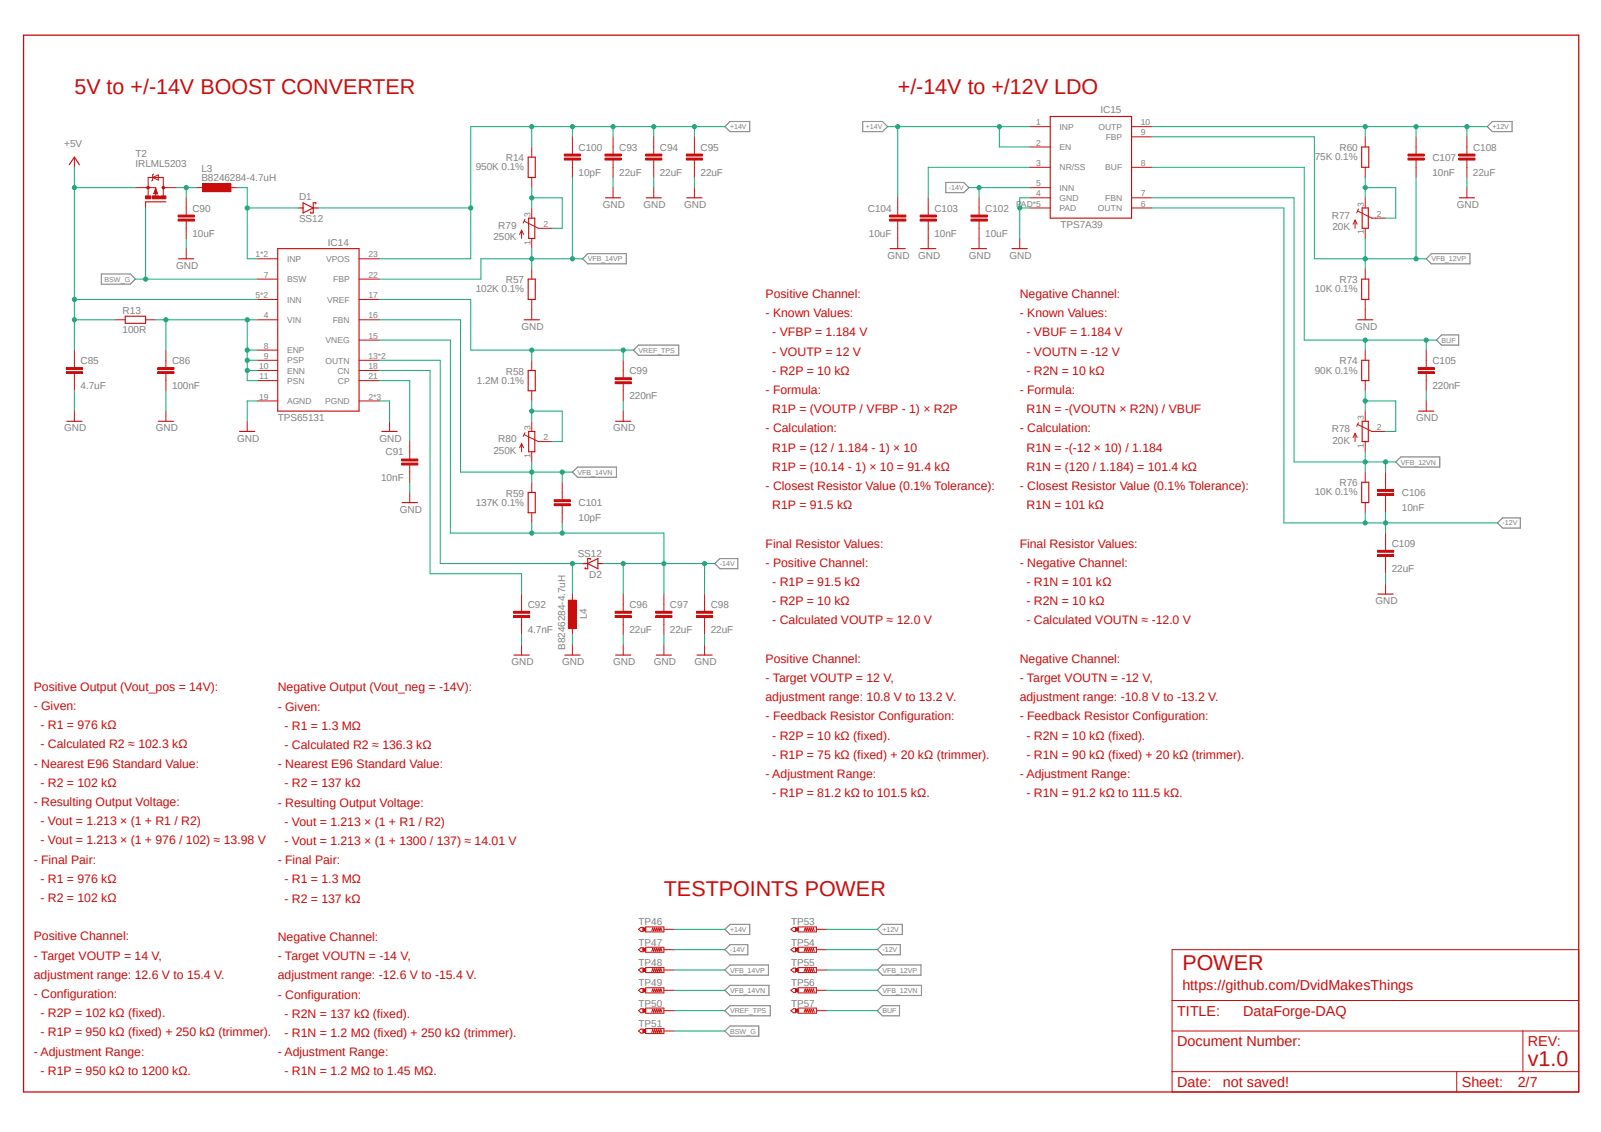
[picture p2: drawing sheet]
<svg xmlns="http://www.w3.org/2000/svg" width="420mm" height="297mm" viewBox="0 0 420 297" stroke-linecap="round" stroke-linejoin="round" font-family="sans-serif">
<defs><g id="words">
<g font-size="5.6" fill="#c90d0c">
<text x="19.5" y="24.6">5V to +/-14V BOOST CONVERTER</text>
<text x="235.5" y="24.6">+/-14V to +/12V LDO</text>
<text x="174.2" y="235.2">TESTPOINTS POWER</text>
<text x="310.2" y="254.5">POWER</text>
<text x="400.8" y="279.8">v1.0</text>
</g>
<g font-size="3.8" fill="#c90d0c">
<text x="310.2" y="259.8">https://github.com/DvidMakesThings</text>
<text x="308.8" y="266.5">TITLE:</text>
<text x="326.1" y="266.5">DataForge-DAQ</text>
<text x="308.8" y="274.5">Document Number:</text>
<text x="400.8" y="274.5">REV:</text>
<text x="308.8" y="285.2">Date:</text>
<text x="320.8" y="285.2">not saved!</text>
<text x="383.5" y="285.2">Sheet:</text>
<text x="398.2" y="285.2">2/7</text>
</g>
<g font-size="3.2" fill="#c90d0c">
<text x="200.8" y="78.2">Positive Channel:</text>
<text x="200.8" y="83.2">- Known Values:</text>
<text x="267.5" y="78.2">Negative Channel:</text>
<text x="267.5" y="83.2">- Known Values:</text>
<text x="202.6" y="88.3">- VFBP = 1.184 V</text>
<text x="269.3" y="88.3">- VBUF = 1.184 V</text>
<text x="202.6" y="93.3">- VOUTP = 12 V</text>
<text x="269.3" y="93.3">- VOUTN = -12 V</text>
<text x="202.6" y="98.3">- R2P = 10 kΩ</text>
<text x="269.3" y="98.3">- R2N = 10 kΩ</text>
<text x="200.8" y="103.4">- Formula:</text>
<text x="267.5" y="103.4">- Formula:</text>
<text x="200.8" y="113.5">- Calculation:</text>
<text x="202.6" y="108.4">R1P = (VOUTP / VFBP - 1) × R2P</text>
<text x="267.5" y="113.5">- Calculation:</text>
<text x="269.3" y="108.4">R1N = -(VOUTN × R2N) / VBUF</text>
<text x="202.6" y="118.5">R1P = (12 / 1.184 - 1) × 10</text>
<text x="269.3" y="118.5">R1N = -(-12 × 10) / 1.184</text>
<text x="202.6" y="123.5">R1P = (10.14 - 1) × 10 = 91.4 kΩ</text>
<text x="269.3" y="123.5">R1N = (120 / 1.184) = 101.4 kΩ</text>
<text x="200.8" y="128.6">- Closest Resistor Value (0.1% Tolerance):</text>
<text x="267.5" y="128.6">- Closest Resistor Value (0.1% Tolerance):</text>
<text x="202.6" y="133.6">R1P = 91.5 kΩ</text>
<text x="269.3" y="133.6">R1N = 101 kΩ</text>
<text x="200.8" y="143.7">Final Resistor Values:</text>
<text x="267.5" y="143.7">Final Resistor Values:</text>
<text x="200.8" y="148.7">- Positive Channel:</text>
<text x="267.5" y="148.7">- Negative Channel:</text>
<text x="202.6" y="153.8">- R1P = 91.5 kΩ</text>
<text x="269.3" y="153.8">- R1N = 101 kΩ</text>
<text x="202.6" y="158.8">- R2P = 10 kΩ</text>
<text x="269.3" y="158.8">- R2N = 10 kΩ</text>
<text x="202.6" y="163.8">- Calculated VOUTP ≈ 12.0 V</text>
<text x="269.3" y="163.8">- Calculated VOUTN ≈ -12.0 V</text>
<text x="200.8" y="173.9">Positive Channel:</text>
<text x="267.5" y="173.9">Negative Channel:</text>
<text x="200.8" y="178.9">- Target VOUTP = 12 V,</text>
<text x="267.5" y="178.9">- Target VOUTN = -12 V,</text>
<text x="8.8" y="181.3">Positive Output (Vout_pos = 14V):</text>
<text x="72.9" y="181.4">Negative Output (Vout_neg = -14V):</text>
<text x="200.8" y="184">adjustment range: 10.8 V to 13.2 V.</text>
<text x="267.5" y="184">adjustment range: -10.8 V to -13.2 V.</text>
<text x="8.8" y="186.3">- Given:</text>
<text x="10.6" y="191.3">- R1 = 976 kΩ</text>
<text x="72.9" y="186.4">- Given:</text>
<text x="74.6" y="191.5">- R1 = 1.3 MΩ</text>
<text x="200.8" y="189">- Feedback Resistor Configuration:</text>
<text x="267.5" y="189">- Feedback Resistor Configuration:</text>
<text x="10.6" y="196.4">- Calculated R2 ≈ 102.3 kΩ</text>
<text x="74.6" y="196.5">- Calculated R2 ≈ 136.3 kΩ</text>
<text x="202.6" y="194.1">- R2P = 10 kΩ (fixed).</text>
<text x="269.3" y="194.1">- R2N = 10 kΩ (fixed).</text>
<text x="8.8" y="201.4">- Nearest E96 Standard Value:</text>
<text x="72.9" y="201.5">- Nearest E96 Standard Value:</text>
<text x="202.6" y="199.1">- R1P = 75 kΩ (fixed) + 20 kΩ (trimmer).</text>
<text x="269.3" y="199.1">- R1N = 90 kΩ (fixed) + 20 kΩ (trimmer).</text>
<text x="10.6" y="206.5">- R2 = 102 kΩ</text>
<text x="74.6" y="206.6">- R2 = 137 kΩ</text>
<text x="200.8" y="204.1">- Adjustment Range:</text>
<text x="202.6" y="209.2">- R1P = 81.2 kΩ to 101.5 kΩ.</text>
<text x="267.5" y="204.1">- Adjustment Range:</text>
<text x="269.3" y="209.2">- R1N = 91.2 kΩ to 111.5 kΩ.</text>
<text x="8.8" y="211.5">- Resulting Output Voltage:</text>
<text x="72.9" y="211.6">- Resulting Output Voltage:</text>
<text x="10.6" y="216.5">- Vout = 1.213 × (1 + R1 / R2)</text>
<text x="10.6" y="221.6">- Vout = 1.213 × (1 + 976 / 102) ≈ 13.98 V</text>
<text x="74.6" y="216.7">- Vout = 1.213 × (1 + R1 / R2)</text>
<text x="74.6" y="221.7">- Vout = 1.213 × (1 + 1300 / 137) ≈ 14.01 V</text>
<text x="8.8" y="226.6">- Final Pair:</text>
<text x="72.9" y="226.7">- Final Pair:</text>
<text x="10.6" y="231.6">- R1 = 976 kΩ</text>
<text x="74.6" y="231.8">- R1 = 1.3 MΩ</text>
<text x="10.6" y="236.7">- R2 = 102 kΩ</text>
<text x="74.6" y="236.8">- R2 = 137 kΩ</text>
<text x="8.8" y="246.8">Positive Channel:</text>
<text x="8.8" y="251.8">- Target VOUTP = 14 V,</text>
<text x="72.9" y="246.9">Negative Channel:</text>
<text x="72.9" y="251.9">- Target VOUTN = -14 V,</text>
<text x="8.8" y="256.8">adjustment range: 12.6 V to 15.4 V.</text>
<text x="72.9" y="257">adjustment range: -12.6 V to -15.4 V.</text>
<text x="8.8" y="261.9">- Configuration:</text>
<text x="72.9" y="262">- Configuration:</text>
<text x="10.6" y="266.9">- R2P = 102 kΩ (fixed).</text>
<text x="74.6" y="267">- R2N = 137 kΩ (fixed).</text>
<text x="10.6" y="271.9">- R1P = 950 kΩ (fixed) + 250 kΩ (trimmer).</text>
<text x="74.6" y="272.1">- R1N = 1.2 MΩ (fixed) + 250 kΩ (trimmer).</text>
<text x="8.8" y="277">- Adjustment Range:</text>
<text x="72.9" y="277.1">- Adjustment Range:</text>
<text x="10.6" y="282">- R1P = 950 kΩ to 1200 kΩ.</text>
<text x="74.6" y="282.1">- R1N = 1.2 MΩ to 1.45 MΩ.</text>
</g>
<g font-size="2.6" fill="#808080">
<text x="288.7" y="29.8">IC15</text>
<text x="16.8" y="38.6">+5V</text>
<text x="35.5" y="41.2">T2</text>
<text x="151.8" y="39.5">C100</text>
<text x="162.4" y="39.5">C93</text>
<text x="173.1" y="39.5">C94</text>
<text x="183.8" y="39.5">C95</text>
<text x="351.4" y="39.7">R60</text>
<text x="386.4" y="39.5">C108</text>
<text x="35.5" y="43.9">IRLML5203</text>
<text x="52.8" y="47.4">B8246284-4.7uH</text>
<text x="52.8" y="45">L3</text>
<text x="124.8" y="44.7">950K 0.1%</text>
<text x="132.7" y="42.3">R14</text>
<text x="151.8" y="46.1">10pF</text>
<text x="162.4" y="46.1">22uF</text>
<text x="173.1" y="46.1">22uF</text>
<text x="183.8" y="46.1">22uF</text>
<text x="344.9" y="42">75K 0.1%</text>
<text x="375.7" y="46.1">10nF</text>
<text x="375.7" y="42.2">C107</text>
<text x="386.4" y="46.1">22uF</text>
<text x="78.4" y="52.6">D1</text>
<text x="50.5" y="55.5">C90</text>
<text x="78.4" y="58.2">SS12</text>
<text x="158.2" y="54.6">GND</text>
<text x="168.8" y="54.6">GND</text>
<text x="179.5" y="54.6">GND</text>
<text x="227.7" y="55.5">C104</text>
<text x="245.1" y="55.5">C103</text>
<text x="258.4" y="55.5">C102</text>
<text x="278.2" y="59.9">TPS7A39</text>
<text x="349.4" y="57.4">R77</text>
<text x="382.1" y="54.6">GND</text>
<text x="50.5" y="62.1">10uF</text>
<text x="86" y="64.4">IC14</text>
<text x="129.5" y="63.1">250K</text>
<text x="130.7" y="60">R79</text>
<text x="228" y="62.1">10uF</text>
<text x="245.1" y="62.1">10nF</text>
<text x="258.4" y="62.1">10uF</text>
<text x="349.5" y="60.4">20K</text>
<text x="46.2" y="70.6">GND</text>
<text x="232.8" y="67.9">GND</text>
<text x="240.8" y="67.9">GND</text>
<text x="254.2" y="67.9">GND</text>
<text x="264.8" y="67.9">GND</text>
<text x="124.8" y="76.7">102K 0.1%</text>
<text x="132.7" y="74.3">R57</text>
<text x="344.9" y="76.7">10K 0.1%</text>
<text x="351.4" y="74.3">R73</text>
<text x="32.2" y="82.3">R13</text>
<text x="32.2" y="87.3">100R</text>
<text x="136.8" y="86.6">GND</text>
<text x="355.5" y="86.6">GND</text>
<text x="21.1" y="95.5">C85</text>
<text x="45.1" y="95.5">C86</text>
<text x="351.4" y="95.6">R74</text>
<text x="375.7" y="95.5">C105</text>
<text x="125.1" y="100.7">1.2M 0.1%</text>
<text x="132.7" y="98.3">R58</text>
<text x="165.1" y="98.1">C99</text>
<text x="344.9" y="98">90K 0.1%</text>
<text x="21.1" y="102.1">4.7uF</text>
<text x="45.1" y="102.1">100nF</text>
<text x="165.1" y="104.8">220nF</text>
<text x="375.7" y="102.1">220nF</text>
<text x="16.8" y="113.2">GND</text>
<text x="40.9" y="113.2">GND</text>
<text x="72.9" y="110.5">TPS65131</text>
<text x="160.8" y="113.2">GND</text>
<text x="349.4" y="113.3">R78</text>
<text x="371.5" y="110.5">GND</text>
<text x="62.2" y="115.9">GND</text>
<text x="99.5" y="115.9">GND</text>
<text x="101.1" y="119.5">C91</text>
<text x="129.5" y="119.1">250K</text>
<text x="130.7" y="116">R80</text>
<text x="349.5" y="116.4">20K</text>
<text x="100" y="126.2">10nF</text>
<text x="132.7" y="130.3">R59</text>
<text x="344.9" y="130">10K 0.1%</text>
<text x="351.4" y="127.6">R76</text>
<text x="367.7" y="130.1">C106</text>
<text x="104.9" y="134.5">GND</text>
<text x="124.8" y="132.7">137K 0.1%</text>
<text x="151.8" y="136.8">10pF</text>
<text x="151.8" y="132.8">C101</text>
<text x="367.7" y="134.2">10nF</text>
<text x="365.1" y="143.5">C109</text>
<text x="151.6" y="146.1">SS12</text>
<text x="154.6" y="151.7">D2</text>
<text x="365.1" y="150.2">22uF</text>
<text x="138.4" y="159.5">C92</text>
<text x="165.1" y="159.5">C96</text>
<text x="175.8" y="159.5">C97</text>
<text x="186.4" y="159.5">C98</text>
<text x="360.8" y="158.5">GND</text>
<text x="138.4" y="166.2">4.7nF</text>
<text x="153.9" y="162.5" transform="rotate(-90 153.9 162.5)">L4</text>
<text x="165.1" y="166.2">22uF</text>
<text x="175.8" y="166.2">22uF</text>
<text x="186.4" y="166.2">22uF</text>
<text x="148.3" y="170.5" transform="rotate(-90 148.3 170.5)">B8246284-4.7uH</text>
<text x="134.2" y="174.5">GND</text>
<text x="147.5" y="174.5">GND</text>
<text x="160.8" y="174.5">GND</text>
<text x="171.5" y="174.5">GND</text>
<text x="182.2" y="174.5">GND</text>
<text x="167.5" y="242.8">TP46</text>
<text x="207.5" y="242.8">TP53</text>
<text x="167.5" y="248.1">TP47</text>
<text x="207.5" y="248.1">TP54</text>
<text x="167.5" y="253.4">TP48</text>
<text x="207.5" y="253.4">TP55</text>
<text x="167.5" y="258.8">TP49</text>
<text x="207.5" y="258.8">TP56</text>
<text x="167.5" y="264.1">TP50</text>
<text x="167.5" y="269.4">TP51</text>
<text x="207.5" y="264.1">TP57</text>
</g>
<g font-size="2.2" fill="#808080">
<text x="271.8" y="32.9">1</text>
<text x="278" y="34">INP</text>
<text x="288.2" y="34">OUTP</text>
<text x="299.3" y="32.9">10</text>
<text x="299.3" y="35.5">9</text>
<text x="271.8" y="38.2">2</text>
<text x="278" y="39.4">EN</text>
<text x="290.1" y="36.7">FBP</text>
<text x="271.8" y="43.5">3</text>
<text x="278" y="44.7">NR/SS</text>
<text x="289.9" y="44.7">BUF</text>
<text x="299.3" y="43.5">8</text>
<text x="271.8" y="48.9">5</text>
<text x="271.8" y="51.5">4</text>
<text x="278" y="50">INN</text>
<text x="278" y="52.7">GND</text>
<text x="289.9" y="52.7">FBN</text>
<text x="299.3" y="51.5">7</text>
<text x="139.2" y="56.9" transform="rotate(-90 139.2 56.9)">3</text>
<text x="142.5" y="59.5">2</text>
<text x="266.5" y="54.2">PAD*5</text>
<text x="278" y="55.4">PAD</text>
<text x="288" y="55.4">OUTN</text>
<text x="299.3" y="54.2">6</text>
<text x="357.8" y="54.2" transform="rotate(-90 357.8 54.2)">3</text>
<text x="361.2" y="56.9">2</text>
<text x="139.2" y="64.2" transform="rotate(-90 139.2 64.2)">1</text>
<text x="357.8" y="61.5" transform="rotate(-90 357.8 61.5)">1</text>
<text x="67.1" y="67.5">1*2</text>
<text x="75.3" y="68.7">INP</text>
<text x="85.6" y="68.7">VPOS</text>
<text x="96.6" y="67.5">23</text>
<text x="69.2" y="72.9">7</text>
<text x="75.3" y="74">BSW</text>
<text x="87.4" y="74">FBP</text>
<text x="96.6" y="72.9">22</text>
<text x="67.1" y="78.2">5*2</text>
<text x="69.2" y="83.5">4</text>
<text x="75.3" y="79.4">INN</text>
<text x="85.8" y="79.4">VREF</text>
<text x="96.6" y="78.2">17</text>
<text x="96.6" y="83.5">16</text>
<text x="75.3" y="84.7">VIN</text>
<text x="87.3" y="84.7">FBN</text>
<text x="96.6" y="88.9">15</text>
<text x="69.2" y="91.5">8</text>
<text x="69.2" y="94.2">9</text>
<text x="75.3" y="92.7">ENP</text>
<text x="75.3" y="95.3">PSP</text>
<text x="85.4" y="95.4">OUTN</text>
<text x="85.4" y="90">VNEG</text>
<text x="96.6" y="94.2">13*2</text>
<text x="67.9" y="96.9">10</text>
<text x="68.1" y="99.5">11</text>
<text x="75.3" y="98">ENN</text>
<text x="75.3" y="100.7">PSN</text>
<text x="88.5" y="98">CN</text>
<text x="88.6" y="100.7">CP</text>
<text x="96.6" y="96.9">18</text>
<text x="96.6" y="99.5">21</text>
<text x="67.9" y="104.9">19</text>
<text x="75.3" y="106">AGND</text>
<text x="85.3" y="106">PGND</text>
<text x="96.6" y="104.9">2*3</text>
<text x="139.2" y="112.9" transform="rotate(-90 139.2 112.9)">3</text>
<text x="357.8" y="110.2" transform="rotate(-90 357.8 110.2)">3</text>
<text x="361.2" y="112.9">2</text>
<text x="142.5" y="115.5">2</text>
<text x="357.8" y="117.5" transform="rotate(-90 357.8 117.5)">1</text>
<text x="139.2" y="120.1" transform="rotate(-90 139.2 120.1)">1</text>
</g>
<g font-size="1.9" fill="#808080">
<text x="191.5" y="33.9">+14V</text>
<text x="227.1" y="33.9">+14V</text>
<text x="391.5" y="33.9">+12V</text>
<text x="248.9" y="49.9">-14V</text>
<text x="154.2" y="68.5">VFB_14VP</text>
<text x="375.5" y="68.5">VFB_12VP</text>
<text x="27.4" y="73.9">BSW_G</text>
<text x="378.2" y="89.9">BUF</text>
<text x="167.5" y="92.5">VREF_TPS</text>
<text x="151.5" y="124.5">VFB_14VN</text>
<text x="367.5" y="121.9">VFB_12VN</text>
<text x="394.2" y="137.9">-12V</text>
<text x="188.8" y="148.5">-14V</text>
<text x="191.5" y="244.5">+14V</text>
<text x="231.5" y="244.5">+12V</text>
<text x="191.5" y="249.8">-14V</text>
<text x="231.5" y="249.8">-12V</text>
<text x="191.5" y="255.2">VFB_14VP</text>
<text x="231.5" y="255.2">VFB_12VP</text>
<text x="191.5" y="260.5">VFB_14VN</text>
<text x="231.5" y="260.5">VFB_12VN</text>
<text x="191.5" y="265.8">VREF_TPS</text>
<text x="231.5" y="265.8">BUF</text>
<text x="191.5" y="271.2">BSW_G</text>
</g>
</g></defs>
<path d="M5.6 8.9l408.9 279.2M414.5 8.9l-408.9 279.2" fill="none" stroke="#fff" stroke-width=".26"/>
<g fill="none" stroke="#808080" stroke-width=".3">
<path d="M190.2 33.2l1.3-1.3h5.2v2.6h-5.2zM226.3 31.9h5.2l1.3 1.3-1.3 1.3h-5.2zM391.5 31.9h5.2v2.6h-5.2l-1.4-1.3zM248.1 47.9h4.7l1.4 1.3-1.4 1.3h-4.7zM26.6 71.9h7.6l1.3 1.3-1.3 1.3h-7.6zM154.2 66.5h10.1v2.7h-10.1l-1.4-1.3zM375.5 66.5h10.1v2.7h-10.1l-1.4-1.3zM166.2 91.9l1.3-1.3h10.6v2.6h-10.6zM376.8 89.2l1.4-1.3h4.5v2.7h-4.5zM150.2 123.9l1.3-1.3h10.2v2.6h-10.2zM366.1 121.2l1.4-1.3h10.2v2.7h-10.2zM392.8 137.2l1.4-1.3h4.6v2.7h-4.6z"/>
<path d="M187.5 147.9l1.3-1.3h4.7v2.6h-4.7zM190.2 243.8l1.3-1.3h5.2v2.7h-5.2zM190.2 249.2l1.3-1.3h4.7v2.6h-4.7zM190.2 254.5l1.3-1.3h10.1v2.7h-10.1zM190.2 259.8l1.3-1.3h10.2v2.7h-10.2zM230.2 243.8l1.3-1.3h5.2v2.7h-5.2zM230.2 254.5l1.3-1.3h10.1v2.7h-10.1zM230.2 259.8l1.3-1.3h10.2v2.7h-10.2zM231.5 247.9h4.7v2.6h-4.7l-1.3-1.3zM190.2 270.5l1.3-1.3h7.6v2.7h-7.6zM190.2 265.2l1.3-1.3h10.6v2.6h-10.6zM230.2 265.2l1.3-1.3h4.5v2.6h-4.5z"/>
</g>
<path d="M6.2 9.2h407.9v277.3h-407.9z" fill="none" stroke="#c90d0c" stroke-width=".34"/>
<path d="M167.5 243.8l.6-.5h.6v1.1h-.6zM169.4 243.2h4.8v1.3h-4.8zM171 244.3l.2-.8 .3 .8 .2-.8 .3 .8 .3-.8 .3 .8 .2-.8 .3 .8 .3-.8 .3 .8M307.5 249.2h106.6v37.3h-106.6zM307.5 270.5h106.6M307.5 262.5h106.6M399.5 270.5v10.7M307.5 281.2h106.6M382.1 281.2v5.3" fill="none" stroke="#c90d0c" stroke-width=".26"/>
<path d="M168.7 243.5h.7v.7h-.7z" fill-rule="evenodd" fill="#c90d0c"/>
<path d="M167.5 249.2l.6-.5h.6v1h-.6zM168.7 243.5h.7v.7h-.7zM169.4 248.5h4.8v1.4h-4.8zM171 249.6l.2-.8 .3 .8 .2-.8 .3 .8 .3-.8 .3 .8 .2-.8 .3 .8 .3-.8 .3 .8M174.2 243.8h2.6" fill="none" stroke="#c90d0c" stroke-width=".26"/>
<path d="M168.7 248.8h.7v.8h-.7z" fill-rule="evenodd" fill="#c90d0c"/>
<path d="M167.5 254.5l.6-.5h.6v1.1h-.6zM168.7 248.8h.7v.8h-.7zM169.4 253.9h4.8v1.3h-4.8zM171 254.9l.2-.8 .3 .8 .2-.8 .3 .8 .3-.8 .3 .8 .2-.8 .3 .8 .3-.8 .3 .8M174.2 249.2h2.6" fill="none" stroke="#c90d0c" stroke-width=".26"/>
<path d="M168.7 254.1h.7v.8h-.7z" fill-rule="evenodd" fill="#c90d0c"/>
<path d="M167.5 259.8l.6-.5h.6v1.1h-.6zM168.7 254.1h.7v.8h-.7zM169.4 259.2h4.8v1.3h-4.8zM174.2 254.5h2.6M171 260.3l.2-.8 .3 .8 .2-.8 .3 .8 .3-.8 .3 .8 .2-.8 .3 .8 .3-.8 .3 .8" fill="none" stroke="#c90d0c" stroke-width=".26"/>
<path d="M168.7 259.5h.7v.7h-.7z" fill-rule="evenodd" fill="#c90d0c"/>
<path d="M168.7 259.5h.7v.7h-.7zM174.2 259.8h2.6M167.5 265.2l.6-.5h.6v1h-.6zM169.4 264.5h4.8v1.4h-4.8zM171 265.6l.2-.8 .3 .8 .2-.8 .3 .8 .3-.8 .3 .8 .2-.8 .3 .8 .3-.8 .3 .8" fill="none" stroke="#c90d0c" stroke-width=".26"/>
<path d="M168.7 264.8h.7v.8h-.7z" fill-rule="evenodd" fill="#c90d0c"/>
<path d="M167.5 270.5l.6-.5h.6v1.1h-.6zM168.7 264.8h.7v.8h-.7zM169.4 269.8h4.8v1.4h-4.8zM171 270.9l.2-.8 .3 .8 .2-.8 .3 .8 .3-.8 .3 .8 .2-.8 .3 .8 .3-.8 .3 .8M174.2 265.2h2.6" fill="none" stroke="#c90d0c" stroke-width=".26"/>
<path d="M168.7 270.1h.7v.8h-.7z" fill-rule="evenodd" fill="#c90d0c"/>
<g fill="none" stroke="#c90d0c" stroke-width=".26">
<path d="M270.2 33.2h5.3M270.2 38.6h5.3M296.8 33.2h5.4M296.8 35.9h5.4M270.2 49.2h5.3M270.2 54.6h5.3M270.2 51.9h5.3M270.2 43.9h5.3M296.8 54.6h5.4M296.8 51.9h5.4M296.8 43.9h5.4M67.5 67.9h5.4"/>
<path d="M67.5 78.6h5.4M67.5 73.2h5.4M94.2 67.9h5.3M94.2 78.6h5.3M94.2 73.2h5.3M67.5 83.9h5.4M67.5 91.9h5.4M67.5 94.5h5.4M67.5 97.2h5.4M67.5 99.9h5.4M94.2 83.9h5.3M94.2 94.5h5.3"/>
<path d="M94.2 97.2h5.3M94.2 99.9h5.3M94.2 89.2h5.3M67.5 105.2h5.4M94.2 105.2h5.3M168.7 270.1h.7v.8h-.7zM174.2 270.5h2.6"/>
</g>
<path d="M275.5 30.6h21.3v26.6h-21.3zM72.9 65.2h21.3v42.7h-21.3z" fill="none" stroke="#c90d0c" stroke-width=".3"/>
<path d="M53.1 48.2h7.5v2.1h-7.5z" fill-rule="evenodd" fill="#c90d0c"/>
<path d="M38.2 49.2h2.7v.3M38.2 53v1.6M38.9 51.4v-4.8h3.9v4.8M40 46.6l1.5-.7v1.3zM40.3 45.6l-.3 .3v1.3l-.2 .3M40.9 50.7v.9M40.9 49.5l.5 1.3h-1.1zM42.8 49.2h.7M51.5 49.2h2.7M53.1 48.2h7.5v2.1h-7.5zM59.5 49.2h2.7" fill="none" stroke="#c90d0c" stroke-width=".26"/>
<path d="M38.2 53h5.3" fill="none" stroke="#c90d0c" stroke-width=".3"/>
<path d="M40.9 50.4v.3h.2l-.2-1-.3 1" fill="none" stroke="#c90d0c" stroke-width=".34"/>
<path d="M38.6 49h.5v.5h-.5z" fill-rule="evenodd" fill="#c90d0c"/>
<path d="M38.6 49h.5v.5h-.5z" fill="none" stroke="#c90d0c" stroke-width=".26"/>
<circle cx="42.8" cy="49.2" r=".35" fill="#c90d0c"/>
<circle cx="42.8" cy="49.2" r=".35" fill="none" stroke="#c90d0c" stroke-width=".26"/>
<path d="M38.2 51.4h1.3v.8h-1.3z" fill-rule="evenodd" fill="#c90d0c"/>
<path d="M38.2 51.4h1.3v.8h-1.3z" fill="none" stroke="#c90d0c" stroke-width=".26"/>
<path d="M42.2 51.4h1.3v.8h-1.3z" fill-rule="evenodd" fill="#c90d0c"/>
<path d="M42.2 51.4h1.3v.8h-1.3z" fill="none" stroke="#c90d0c" stroke-width=".26"/>
<path d="M39.9 51.4h1.9v.8h-1.9z" fill-rule="evenodd" fill="#c90d0c"/>
<path d="M19.5 41.2v2.7M35.5 49.2h2.7M39.9 51.4h1.9v.8h-1.9zM43.5 49.2h2.7M19.5 94.5v1.9M19.5 98v1.9M30.2 83.9h2.7M38.2 83.9h2.7" fill="none" stroke="#c90d0c" stroke-width=".26"/>
<path d="M18.2 43.2l1.3-2 1.3 2M32.9 83h5.3v1.8h-5.3z" fill="none" stroke="#c90d0c" stroke-width=".3"/>
<path d="M17.4 97.5h4.2v.5h-4.2z" fill-rule="evenodd" fill="#c90d0c"/>
<path d="M17.4 97.5h4.2v.5h-4.2z" fill="none" stroke="#c90d0c" stroke-width=".26"/>
<path d="M17.4 96.4h4.2v.5h-4.2z" fill-rule="evenodd" fill="#c90d0c"/>
<path d="M17.4 96.4h4.2v.5h-4.2zM19.5 91.9v2.6M19.5 99.9v2.6M43.5 94.5v1.9M43.5 98v1.9" fill="none" stroke="#c90d0c" stroke-width=".26"/>
<path d="M41.4 97.5h4.2v.5h-4.2z" fill-rule="evenodd" fill="#c90d0c"/>
<path d="M41.4 97.5h4.2v.5h-4.2z" fill="none" stroke="#c90d0c" stroke-width=".26"/>
<path d="M41.4 96.4h4.2v.5h-4.2z" fill-rule="evenodd" fill="#c90d0c"/>
<path d="M48.9 54.6v1.8M48.9 58v1.9M41.4 96.4h4.2v.5h-4.2zM43.5 91.9v2.6M43.5 99.9v2.6" fill="none" stroke="#c90d0c" stroke-width=".26"/>
<path d="M46.7 57.5h4.3v.5h-4.3z" fill-rule="evenodd" fill="#c90d0c"/>
<path d="M46.7 57.5h4.3v.5h-4.3z" fill="none" stroke="#c90d0c" stroke-width=".26"/>
<path d="M46.7 56.4h4.3v.5h-4.3z" fill-rule="evenodd" fill="#c90d0c"/>
<path d="M46.7 56.4h4.3v.5h-4.3zM48.9 51.9v2.7M48.9 59.9v2.7M48.9 65.2v2.7M19.5 107.9v2.6M43.5 107.9v2.6M64.9 110.5v2.7M107.5 118.5v1.9M107.5 122v1.9" fill="none" stroke="#c90d0c" stroke-width=".26"/>
<path d="M78.2 54.6h1.3M79.5 53.2l2.7 1.4-2.7 1.3zM82.2 54.6h1.3M82.8 53.5v-.3h-.6v2.7h-.7v-.3M46.9 67.9h3.9M17.5 110.5h4M41.5 110.5h4M62.8 113.2h4" fill="none" stroke="#c90d0c" stroke-width=".3"/>
<path d="M105.4 121.5h4.2v.5h-4.2z" fill-rule="evenodd" fill="#c90d0c"/>
<path d="M105.4 121.5h4.2v.5h-4.2z" fill="none" stroke="#c90d0c" stroke-width=".26"/>
<path d="M105.4 120.4h4.2v.5h-4.2z" fill-rule="evenodd" fill="#c90d0c"/>
<path d="M107.5 115.9v2.6M105.4 120.4h4.2v.5h-4.2zM107.5 123.9v2.6M136.8 158.5v1.9M136.8 162v1.9" fill="none" stroke="#c90d0c" stroke-width=".26"/>
<path d="M134.7 161.5h4.2v.5h-4.2z" fill-rule="evenodd" fill="#c90d0c"/>
<path d="M134.7 161.5h4.2v.5h-4.2z" fill="none" stroke="#c90d0c" stroke-width=".26"/>
<path d="M134.7 160.4h4.2v.5h-4.2z" fill-rule="evenodd" fill="#c90d0c"/>
<path d="M102.2 110.5v2.7M107.5 129.2v2.7M136.8 155.9v2.6M134.7 160.4h4.2v.5h-4.2zM136.8 163.9v2.6M136.8 169.2v2.7" fill="none" stroke="#c90d0c" stroke-width=".26"/>
<path d="M100.2 113.2h4M105.5 131.9h4M152.8 147.9h1.4M154.2 147.9l2.6-1.3v2.6zM154.9 146.8v-.2h-.7v2.6h-.7v-.3M156.8 147.9h1.4M134.8 171.9h4.1" fill="none" stroke="#c90d0c" stroke-width=".3"/>
<path d="M149.1 157.5h2.1v7.4h-2.1z" fill-rule="evenodd" fill="#c90d0c"/>
<path d="M160.8 38.6v1.8M160.8 42v1.9M149.1 157.5h2.1v7.4h-2.1zM150.2 155.9v2.6M150.2 163.9v2.6M150.2 169.2v2.7" fill="none" stroke="#c90d0c" stroke-width=".26"/>
<path d="M148.2 171.9h4" fill="none" stroke="#c90d0c" stroke-width=".3"/>
<path d="M158.7 41.5h4.2v.5h-4.2z" fill-rule="evenodd" fill="#c90d0c"/>
<path d="M158.7 41.5h4.2v.5h-4.2z" fill="none" stroke="#c90d0c" stroke-width=".26"/>
<path d="M158.7 40.4h4.2v.5h-4.2z" fill-rule="evenodd" fill="#c90d0c"/>
<path d="M160.8 35.9v2.7M171.5 38.6v1.8M158.7 40.4h4.2v.5h-4.2zM160.8 43.9v2.7M171.5 42v1.9" fill="none" stroke="#c90d0c" stroke-width=".26"/>
<path d="M169.4 41.5h4.2v.5h-4.2z" fill-rule="evenodd" fill="#c90d0c"/>
<path d="M169.4 41.5h4.2v.5h-4.2z" fill="none" stroke="#c90d0c" stroke-width=".26"/>
<path d="M169.4 40.4h4.2v.5h-4.2z" fill-rule="evenodd" fill="#c90d0c"/>
<path d="M171.5 35.9v2.7M182.2 38.6v1.8M169.4 40.4h4.2v.5h-4.2zM171.5 43.9v2.7M182.2 42v1.9" fill="none" stroke="#c90d0c" stroke-width=".26"/>
<path d="M180 41.5h4.3v.5h-4.3z" fill-rule="evenodd" fill="#c90d0c"/>
<path d="M180 41.5h4.3v.5h-4.3z" fill="none" stroke="#c90d0c" stroke-width=".26"/>
<path d="M180 40.4h4.3v.5h-4.3z" fill-rule="evenodd" fill="#c90d0c"/>
<path d="M182.2 35.9v2.7M180 40.4h4.3v.5h-4.3zM182.2 43.9v2.7M163.5 158.5v1.9M163.5 162v1.9" fill="none" stroke="#c90d0c" stroke-width=".26"/>
<path d="M161.4 161.5h4.2v.5h-4.2z" fill-rule="evenodd" fill="#c90d0c"/>
<path d="M161.4 161.5h4.2v.5h-4.2z" fill="none" stroke="#c90d0c" stroke-width=".26"/>
<path d="M161.4 160.4h4.2v.5h-4.2z" fill-rule="evenodd" fill="#c90d0c"/>
<path d="M163.5 155.9v2.6M174.2 158.5v1.9M161.4 160.4h4.2v.5h-4.2zM163.5 163.9v2.6M174.2 162v1.9" fill="none" stroke="#c90d0c" stroke-width=".26"/>
<path d="M172 161.5h4.3v.5h-4.3z" fill-rule="evenodd" fill="#c90d0c"/>
<path d="M172 161.5h4.3v.5h-4.3z" fill="none" stroke="#c90d0c" stroke-width=".26"/>
<path d="M172 160.4h4.3v.5h-4.3z" fill-rule="evenodd" fill="#c90d0c"/>
<path d="M174.2 155.9v2.6M184.8 158.5v1.9M172 160.4h4.3v.5h-4.3zM174.2 163.9v2.6M184.8 162v1.9" fill="none" stroke="#c90d0c" stroke-width=".26"/>
<path d="M182.7 161.5h4.2v.5h-4.2z" fill-rule="evenodd" fill="#c90d0c"/>
<path d="M182.7 161.5h4.2v.5h-4.2z" fill="none" stroke="#c90d0c" stroke-width=".26"/>
<path d="M182.7 160.4h4.2v.5h-4.2z" fill-rule="evenodd" fill="#c90d0c"/>
<path d="M160.8 49.2v2.7M171.5 49.2v2.7M182.2 49.2v2.7M163.5 97.2v1.9M163.5 100.7v1.8M184.8 155.9v2.6M163.5 169.2v2.7M174.2 169.2v2.7M182.7 160.4h4.2v.5h-4.2zM184.8 163.9v2.6M184.8 169.2v2.7" fill="none" stroke="#c90d0c" stroke-width=".26"/>
<path d="M158.8 51.9h4M169.5 51.9h4M180.2 51.9h3.9M161.5 171.9h4M172.2 171.9h3.9M182.8 171.9h4" fill="none" stroke="#c90d0c" stroke-width=".3"/>
<path d="M161.4 99.1h4.2v.5h-4.2z" fill-rule="evenodd" fill="#c90d0c"/>
<path d="M161.4 99.1h4.2v.5h-4.2z" fill="none" stroke="#c90d0c" stroke-width=".26"/>
<path d="M161.4 100.2h4.2v.5h-4.2z" fill-rule="evenodd" fill="#c90d0c"/>
<path d="M150.2 38.6v1.8M150.2 42v1.9M163.5 94.5v2.7M161.4 100.2h4.2v.5h-4.2zM163.5 102.5v2.7M163.5 107.9v2.6" fill="none" stroke="#c90d0c" stroke-width=".26"/>
<path d="M161.5 110.5h4" fill="none" stroke="#c90d0c" stroke-width=".3"/>
<path d="M148 41.5h4.3v.5h-4.3z" fill-rule="evenodd" fill="#c90d0c"/>
<path d="M148 41.5h4.3v.5h-4.3z" fill="none" stroke="#c90d0c" stroke-width=".26"/>
<path d="M148 40.4h4.3v.5h-4.3z" fill-rule="evenodd" fill="#c90d0c"/>
<path d="M150.2 35.9v2.7M148 40.4h4.3v.5h-4.3zM150.2 43.9v2.7M147.5 129.2v1.9M147.5 132.7v1.8" fill="none" stroke="#c90d0c" stroke-width=".26"/>
<path d="M145.4 131.1h4.2v.5h-4.2z" fill-rule="evenodd" fill="#c90d0c"/>
<path d="M145.4 131.1h4.2v.5h-4.2z" fill="none" stroke="#c90d0c" stroke-width=".26"/>
<path d="M145.4 132.2h4.2v.5h-4.2z" fill-rule="evenodd" fill="#c90d0c"/>
<g fill="none" stroke="#c90d0c" stroke-width=".26">
<path d="M139.5 38.6v2.6M139.5 46.6v2.6M256.8 54.6v1.8M256.8 58v1.9M139.5 70.6v2.6M139.5 78.6v5.3M139.5 94.5v2.7M139.5 102.5v2.7M139.5 126.5v2.7M139.5 134.5v2.7M145.4 132.2h4.2v.5h-4.2zM147.5 126.5v2.7"/>
<path d="M147.5 134.5v2.7"/>
</g>
<path d="M138.6 41.2h1.8v5.4h-1.8zM138.6 73.2h1.8v5.4h-1.8zM137.5 83.9h4M138.6 97.2h1.8v5.3h-1.8zM138.6 129.2h1.8v5.3h-1.8z" fill="none" stroke="#c90d0c" stroke-width=".3"/>
<path d="M254.7 57.5h4.3v.5h-4.3z" fill-rule="evenodd" fill="#c90d0c"/>
<path d="M254.7 57.5h4.3v.5h-4.3z" fill="none" stroke="#c90d0c" stroke-width=".26"/>
<path d="M254.7 56.4h4.3v.5h-4.3z" fill-rule="evenodd" fill="#c90d0c"/>
<path d="M243.5 54.6v1.8M243.5 58v1.9M254.7 56.4h4.3v.5h-4.3zM256.8 51.9v2.7M256.8 59.9v2.7" fill="none" stroke="#c90d0c" stroke-width=".26"/>
<path d="M241.4 57.5h4.2v.5h-4.2z" fill-rule="evenodd" fill="#c90d0c"/>
<path d="M241.4 57.5h4.2v.5h-4.2z" fill="none" stroke="#c90d0c" stroke-width=".26"/>
<path d="M241.4 56.4h4.2v.5h-4.2z" fill-rule="evenodd" fill="#c90d0c"/>
<path d="M235.5 54.6v1.8M235.5 58v1.9M241.4 56.4h4.2v.5h-4.2zM243.5 51.9v2.7M243.5 59.9v2.7" fill="none" stroke="#c90d0c" stroke-width=".26"/>
<path d="M233.4 57.5h4.2v.5h-4.2z" fill-rule="evenodd" fill="#c90d0c"/>
<path d="M233.4 57.5h4.2v.5h-4.2z" fill="none" stroke="#c90d0c" stroke-width=".26"/>
<path d="M233.4 56.4h4.2v.5h-4.2z" fill-rule="evenodd" fill="#c90d0c"/>
<g fill="none" stroke="#c90d0c" stroke-width=".26">
<path d="M358.1 35.9v2.7M233.4 56.4h4.2v.5h-4.2zM235.5 51.9v2.7M235.5 59.9v5.3M358.1 43.9v2.7M243.5 62.6v2.6M256.8 62.6v2.6M358.1 70.6v2.6M358.1 78.6v2.6M358.1 91.9v2.6M358.1 99.9v2.6M374.1 94.5v1.9"/>
<path d="M374.1 98v1.9M358.1 123.9v2.6M358.1 131.9v2.6"/>
</g>
<path d="M357.2 38.6h1.9v5.3h-1.9zM233.5 65.2h4M241.5 65.2h4M254.8 65.2h4M357.2 73.2h1.9v5.4h-1.9zM357.2 94.5h1.9v5.4h-1.9zM357.2 126.5h1.9v5.4h-1.9z" fill="none" stroke="#c90d0c" stroke-width=".3"/>
<path d="M372 96.4h4.3v.5h-4.3z" fill-rule="evenodd" fill="#c90d0c"/>
<path d="M372 96.4h4.3v.5h-4.3z" fill="none" stroke="#c90d0c" stroke-width=".26"/>
<path d="M372 97.5h4.3v.5h-4.3z" fill-rule="evenodd" fill="#c90d0c"/>
<path d="M267.5 62.6v2.6M358.1 81.2v2.7M372 97.5h4.3v.5h-4.3zM374.1 91.9v2.6M374.1 99.9v2.6M374.1 105.2v2.7M363.5 126.5v1.9M363.5 130v1.9" fill="none" stroke="#c90d0c" stroke-width=".26"/>
<path d="M265.5 65.2h4M356.2 83.9h3.9M372.2 107.9h3.9" fill="none" stroke="#c90d0c" stroke-width=".3"/>
<path d="M361.4 128.4h4.2v.5h-4.2z" fill-rule="evenodd" fill="#c90d0c"/>
<path d="M361.4 128.4h4.2v.5h-4.2z" fill="none" stroke="#c90d0c" stroke-width=".26"/>
<path d="M361.4 129.5h4.2v.5h-4.2z" fill-rule="evenodd" fill="#c90d0c"/>
<path d="M371.5 38.6v1.8M371.5 42v1.9M361.4 129.5h4.2v.5h-4.2zM363.5 123.9v2.6M363.5 131.9v2.6" fill="none" stroke="#c90d0c" stroke-width=".26"/>
<path d="M369.4 40.4h4.2v.5h-4.2z" fill-rule="evenodd" fill="#c90d0c"/>
<path d="M369.4 40.4h4.2v.5h-4.2z" fill="none" stroke="#c90d0c" stroke-width=".26"/>
<path d="M369.4 41.5h4.2v.5h-4.2z" fill-rule="evenodd" fill="#c90d0c"/>
<path d="M371.5 35.9v2.7M384.8 38.6v1.8M369.4 41.5h4.2v.5h-4.2zM371.5 43.9v2.7M384.8 42v1.9" fill="none" stroke="#c90d0c" stroke-width=".26"/>
<path d="M382.7 41.5h4.2v.5h-4.2z" fill-rule="evenodd" fill="#c90d0c"/>
<path d="M382.7 41.5h4.2v.5h-4.2z" fill="none" stroke="#c90d0c" stroke-width=".26"/>
<path d="M382.7 40.4h4.2v.5h-4.2z" fill-rule="evenodd" fill="#c90d0c"/>
<path d="M384.8 35.9v2.7M382.7 40.4h4.2v.5h-4.2zM384.8 43.9v2.7M363.5 142.5v1.9M363.5 146v1.9" fill="none" stroke="#c90d0c" stroke-width=".26"/>
<path d="M361.4 145.5h4.2v.5h-4.2z" fill-rule="evenodd" fill="#c90d0c"/>
<path d="M361.4 145.5h4.2v.5h-4.2z" fill="none" stroke="#c90d0c" stroke-width=".26"/>
<path d="M361.4 144.4h4.2v.5h-4.2z" fill-rule="evenodd" fill="#c90d0c"/>
<g fill="none" stroke="#c90d0c" stroke-width=".26">
<path d="M137.5 58l3.7 1.9h3.6M137.7 57.5l-.5 1M139.5 54.6v2.6M355.5 57.7v2.2M355.5 57.7l-.5 1.1M355.5 57.7l.5 1.1M356.2 55.4l3.7 1.8h3.6M356.4 54.9l-.5 1M358.1 51.9v2.7M358.1 59.9v2.7M384.8 49.2v2.7M136.8 60.4v2.2"/>
<path d="M136.8 60.4l-.5 1.1M136.8 60.4l.6 1.1M139.5 62.6v2.6M136.8 116.4v2.1M136.8 116.4l-.5 1.1M136.8 116.4l.6 1.1M137.5 114l3.7 1.9h3.6M137.7 113.5l-.5 1M139.5 110.5v2.7M139.5 118.5v2.7M355.5 113.7v2.2M355.5 113.7l-.5 1.1"/>
<path d="M355.5 113.7l.5 1.1M356.2 111.4l3.7 1.8h3.6M356.4 110.9l-.5 .9M358.1 107.9v2.6M358.1 115.9v2.6M363.5 139.9v2.6M361.4 144.4h4.2v.5h-4.2zM363.5 147.9v2.6M363.5 153.2v2.7M207.5 243.8l.7-.5h.5v1.1h-.5zM209.4 243.2h4.8v1.3h-4.8zM210.9 244.3l.3-.8 .3 .8 .3-.8 .2 .8 .3-.8 .3 .8 .2-.8 .3 .8 .3-.8 .2 .8"/>
</g>
<path d="M138.7 57.2h1.6v5.4h-1.6zM357.3 54.6h1.6v5.3h-1.6zM382.8 51.9h4M138.7 113.2h1.6v5.3h-1.6zM357.3 110.5h1.6v5.4h-1.6zM361.5 155.9h4" fill="none" stroke="#c90d0c" stroke-width=".3"/>
<path d="M208.7 243.5h.7v.7h-.7z" fill-rule="evenodd" fill="#c90d0c"/>
<path d="M207.5 249.2l.7-.5h.5v1h-.5zM208.7 243.5h.7v.7h-.7zM209.4 248.5h4.8v1.4h-4.8zM210.9 249.6l.3-.8 .3 .8 .3-.8 .2 .8 .3-.8 .3 .8 .2-.8 .3 .8 .3-.8 .2 .8M214.2 243.8h2.6" fill="none" stroke="#c90d0c" stroke-width=".26"/>
<path d="M208.7 248.8h.7v.8h-.7z" fill-rule="evenodd" fill="#c90d0c"/>
<path d="M207.5 254.5l.7-.5h.5v1.1h-.5zM208.7 248.8h.7v.8h-.7zM209.4 253.9h4.8v1.3h-4.8zM210.9 254.9l.3-.8 .3 .8 .3-.8 .2 .8 .3-.8 .3 .8 .2-.8 .3 .8 .3-.8 .2 .8M214.2 249.2h2.6" fill="none" stroke="#c90d0c" stroke-width=".26"/>
<path d="M208.7 254.1h.7v.8h-.7z" fill-rule="evenodd" fill="#c90d0c"/>
<path d="M207.5 259.8l.7-.5h.5v1.1h-.5zM208.7 254.1h.7v.8h-.7zM209.4 259.2h4.8v1.3h-4.8zM214.2 254.5h2.6M210.9 260.3l.3-.8 .3 .8 .3-.8 .2 .8 .3-.8 .3 .8 .2-.8 .3 .8 .3-.8 .2 .8" fill="none" stroke="#c90d0c" stroke-width=".26"/>
<path d="M208.7 259.5h.7v.7h-.7z" fill-rule="evenodd" fill="#c90d0c"/>
<path d="M208.7 259.5h.7v.7h-.7zM214.2 259.8h2.6M207.5 265.2l.7-.5h.5v1h-.5zM209.4 264.5h4.8v1.4h-4.8zM210.9 265.6l.3-.8 .3 .8 .3-.8 .2 .8 .3-.8 .3 .8 .2-.8 .3 .8 .3-.8 .2 .8" fill="none" stroke="#c90d0c" stroke-width=".26"/>
<path d="M208.7 264.8h.7v.8h-.7z" fill-rule="evenodd" fill="#c90d0c"/>
<path d="M208.7 264.8h.7v.8h-.7zM214.2 265.2h2.6" fill="none" stroke="#c90d0c" stroke-width=".26"/>
<g fill="none" stroke="#0dab76" stroke-width=".26">
<path d="M160.8 46.6v2.6M171.5 46.6v2.6M182.2 46.6v2.6M267.5 54.6h2.7M270.2 51.9h-2.7v10.7M48.9 62.6v2.6M19.5 102.5v5.4M43.5 102.5v5.4M67.5 105.2h-2.6v5.3M99.5 105.2h2.7v5.3M163.5 105.2v2.7M374.1 102.5v2.7"/>
<path d="M107.5 126.5v2.7M136.8 166.5v2.7M150.2 166.5v2.7M163.5 166.5v2.7M174.2 166.5v2.7M184.8 166.5v2.7"/>
</g>
<circle cx="267.5" cy="54.6" r=".55" fill="#0dab76"/>
<g fill="none" stroke="#0dab76" stroke-width=".26">
<path d="M19.5 49.2h16M19.5 43.9v34.7h48M384.8 46.6v2.6M363.5 150.5v2.7"/>
<circle cx="267.5" cy="54.6" r=".55"/>
</g>
<circle cx="19.5" cy="49.2" r=".55" fill="#0dab76"/>
<g fill="none" stroke="#0dab76" stroke-width=".26">
<path d="M19.5 78.6v5.3h10.7"/>
<circle cx="19.5" cy="49.2" r=".55"/>
</g>
<circle cx="19.5" cy="78.6" r=".55" fill="#0dab76"/>
<g fill="none" stroke="#0dab76" stroke-width=".26">
<path d="M19.5 83.9v8"/>
<circle cx="19.5" cy="78.6" r=".55"/>
</g>
<circle cx="19.5" cy="83.9" r=".55" fill="#0dab76"/>
<g fill="none" stroke="#0dab76" stroke-width=".26">
<path d="M62.2 49.2h2.7v18.7h2.6M64.9 54.6h13.3"/>
<circle cx="19.5" cy="83.9" r=".55"/>
</g>
<circle cx="64.9" cy="54.6" r=".55" fill="#0dab76"/>
<g fill="none" stroke="#0dab76" stroke-width=".26">
<path d="M46.2 49.2h5.3M48.9 49.2v2.7"/>
<circle cx="64.9" cy="54.6" r=".55"/>
</g>
<circle cx="48.9" cy="49.2" r=".55" fill="#0dab76"/>
<g fill="none" stroke="#0dab76" stroke-width=".26">
<path d="M38.2 54.6v18.6M35.5 73.2h32"/>
<circle cx="48.9" cy="49.2" r=".55"/>
</g>
<circle cx="38.2" cy="73.2" r=".55" fill="#0dab76"/>
<g fill="none" stroke="#0dab76" stroke-width=".26">
<path d="M40.9 83.9h26.6M43.5 83.9v8M176.8 270.5h13.4"/>
<circle cx="38.2" cy="73.2" r=".55"/>
</g>
<circle cx="43.5" cy="83.9" r=".55" fill="#0dab76"/>
<g fill="none" stroke="#0dab76" stroke-width=".26">
<path d="M64.9 83.9v8h2.6"/>
<circle cx="43.5" cy="83.9" r=".55"/>
</g>
<circle cx="64.9" cy="83.9" r=".55" fill="#0dab76"/>
<g fill="none" stroke="#0dab76" stroke-width=".26">
<path d="M64.9 97.2v2.7h2.6"/>
<circle cx="64.9" cy="83.9" r=".55"/>
</g>
<circle cx="64.9" cy="91.9" r=".55" fill="#0dab76"/>
<g fill="none" stroke="#0dab76" stroke-width=".26">
<path d="M64.9 91.9v5.3M64.9 94.5h2.6"/>
<circle cx="64.9" cy="91.9" r=".55"/>
</g>
<circle cx="64.9" cy="94.5" r=".55" fill="#0dab76"/>
<g fill="none" stroke="#0dab76" stroke-width=".26">
<path d="M64.9 97.2h2.6"/>
<circle cx="64.9" cy="94.5" r=".55"/>
</g>
<circle cx="64.9" cy="97.2" r=".55" fill="#0dab76"/>
<g fill="none" stroke="#0dab76" stroke-width=".26">
<path d="M160.8 33.2v2.7M171.5 35.9v-2.7h-48v34.7h-24"/>
<circle cx="64.9" cy="97.2" r=".55"/>
</g>
<circle cx="160.8" cy="33.2" r=".55" fill="#0dab76"/>
<g fill="none" stroke="#0dab76" stroke-width=".26">
<path d="M171.5 33.2h10.7v2.7"/>
<circle cx="160.8" cy="33.2" r=".55"/>
</g>
<circle cx="171.5" cy="33.2" r=".55" fill="#0dab76"/>
<g fill="none" stroke="#0dab76" stroke-width=".26">
<path d="M139.5 33.2v5.4"/>
<circle cx="171.5" cy="33.2" r=".55"/>
</g>
<circle cx="139.5" cy="33.2" r=".55" fill="#0dab76"/>
<g fill="none" stroke="#0dab76" stroke-width=".26">
<path d="M150.2 33.2v2.7"/>
<circle cx="139.5" cy="33.2" r=".55"/>
</g>
<circle cx="150.2" cy="33.2" r=".55" fill="#0dab76"/>
<g fill="none" stroke="#0dab76" stroke-width=".26">
<path d="M182.2 33.2h8"/>
<circle cx="150.2" cy="33.2" r=".55"/>
</g>
<circle cx="182.2" cy="33.2" r=".55" fill="#0dab76"/>
<g fill="none" stroke="#0dab76" stroke-width=".26">
<path d="M83.5 54.6h40"/>
<circle cx="182.2" cy="33.2" r=".55"/>
</g>
<circle cx="123.5" cy="54.6" r=".55" fill="#0dab76"/>
<g fill="none" stroke="#0dab76" stroke-width=".26">
<path d="M270.2 33.2h-8v5.4h8"/>
<circle cx="123.5" cy="54.6" r=".55"/>
</g>
<circle cx="262.2" cy="33.2" r=".55" fill="#0dab76"/>
<g fill="none" stroke="#0dab76" stroke-width=".26">
<path d="M232.8 33.2h29.4M235.5 33.2v18.7"/>
<circle cx="262.2" cy="33.2" r=".55"/>
</g>
<circle cx="235.5" cy="33.2" r=".55" fill="#0dab76"/>
<g fill="none" stroke="#0dab76" stroke-width=".26">
<path d="M99.5 99.9h8v16M99.5 97.2h13.3v53.3h24v5.4M99.5 94.5h16v53.4h37.3M150.2 147.9v8M176.8 243.8h13.4"/>
<circle cx="235.5" cy="33.2" r=".55"/>
</g>
<circle cx="150.2" cy="147.9" r=".55" fill="#0dab76"/>
<g fill="none" stroke="#0dab76" stroke-width=".26">
<path d="M99.5 89.2h18.7v50.7h29.3M139.5 137.2v2.7"/>
<circle cx="150.2" cy="147.9" r=".55"/>
</g>
<circle cx="139.5" cy="139.9" r=".55" fill="#0dab76"/>
<g fill="none" stroke="#0dab76" stroke-width=".26">
<path d="M147.5 137.2v2.7"/>
<circle cx="139.5" cy="139.9" r=".55"/>
</g>
<circle cx="147.5" cy="139.9" r=".55" fill="#0dab76"/>
<g fill="none" stroke="#0dab76" stroke-width=".26">
<path d="M158.2 147.9h5.3v8"/>
<circle cx="147.5" cy="139.9" r=".55"/>
</g>
<circle cx="163.5" cy="147.9" r=".55" fill="#0dab76"/>
<g fill="none" stroke="#0dab76" stroke-width=".26">
<path d="M163.5 147.9h10.7v8"/>
<circle cx="163.5" cy="147.9" r=".55"/>
</g>
<circle cx="174.2" cy="147.9" r=".55" fill="#0dab76"/>
<g fill="none" stroke="#0dab76" stroke-width=".26">
<path d="M174.2 147.9h13.3M184.8 147.9v8"/>
<circle cx="174.2" cy="147.9" r=".55"/>
</g>
<circle cx="184.8" cy="147.9" r=".55" fill="#0dab76"/>
<g fill="none" stroke="#0dab76" stroke-width=".26">
<path d="M254.2 49.2h16M256.8 49.2v2.7M147.5 139.9h26.7v8"/>
<circle cx="184.8" cy="147.9" r=".55"/>
</g>
<circle cx="256.8" cy="49.2" r=".55" fill="#0dab76"/>
<g fill="none" stroke="#0dab76" stroke-width=".26">
<path d="M150.2 46.6v21.3h-10.7v2.7M176.8 249.2h13.4"/>
<circle cx="256.8" cy="49.2" r=".55"/>
</g>
<circle cx="139.5" cy="67.9" r=".55" fill="#0dab76"/>
<g fill="none" stroke="#0dab76" stroke-width=".26">
<path d="M139.5 67.9h-13.3v5.3h-26.7M150.2 67.9h2.6"/>
<circle cx="139.5" cy="67.9" r=".55"/>
</g>
<circle cx="150.2" cy="67.9" r=".55" fill="#0dab76"/>
<g fill="none" stroke="#0dab76" stroke-width=".26">
<path d="M139.5 65.2v2.7M99.5 83.9h21.3v40h18.7v2.6M176.8 254.5h13.4"/>
<circle cx="150.2" cy="67.9" r=".55"/>
</g>
<circle cx="139.5" cy="123.9" r=".55" fill="#0dab76"/>
<g fill="none" stroke="#0dab76" stroke-width=".26">
<path d="M139.5 123.9h10.7M147.5 123.9v2.6"/>
<circle cx="139.5" cy="123.9" r=".55"/>
</g>
<circle cx="147.5" cy="123.9" r=".55" fill="#0dab76"/>
<g fill="none" stroke="#0dab76" stroke-width=".26">
<path d="M99.5 78.6h24v13.3h40v2.6M139.5 91.9v2.6M139.5 121.2v2.7M176.8 259.8h13.4"/>
<circle cx="147.5" cy="123.9" r=".55"/>
</g>
<circle cx="139.5" cy="91.9" r=".55" fill="#0dab76"/>
<g fill="none" stroke="#0dab76" stroke-width=".26">
<path d="M163.5 91.9h2.7"/>
<circle cx="139.5" cy="91.9" r=".55"/>
</g>
<circle cx="163.5" cy="91.9" r=".55" fill="#0dab76"/>
<g fill="none" stroke="#0dab76" stroke-width=".26">
<path d="M302.2 35.9h42.6v32h13.3v2.7M270.2 43.9h-26.7v8M176.8 265.2h13.4"/>
<circle cx="163.5" cy="91.9" r=".55"/>
</g>
<circle cx="358.1" cy="67.9" r=".55" fill="#0dab76"/>
<g fill="none" stroke="#0dab76" stroke-width=".26">
<path d="M371.5 46.6v21.3M358.1 62.6v5.3h16"/>
<circle cx="358.1" cy="67.9" r=".55"/>
</g>
<circle cx="371.5" cy="67.9" r=".55" fill="#0dab76"/>
<g fill="none" stroke="#0dab76" stroke-width=".26">
<path d="M302.2 33.2h69.3v2.7M358.1 33.2v2.7M216.8 254.5h13.4"/>
<circle cx="371.5" cy="67.9" r=".55"/>
</g>
<circle cx="358.1" cy="33.2" r=".55" fill="#0dab76"/>
<g fill="none" stroke="#0dab76" stroke-width=".26">
<path d="M371.5 33.2h13.3"/>
<circle cx="358.1" cy="33.2" r=".55"/>
</g>
<circle cx="371.5" cy="33.2" r=".55" fill="#0dab76"/>
<g fill="none" stroke="#0dab76" stroke-width=".26">
<path d="M390.1 33.2h-5.3v2.7"/>
<circle cx="371.5" cy="33.2" r=".55"/>
</g>
<circle cx="384.8" cy="33.2" r=".55" fill="#0dab76"/>
<g fill="none" stroke="#0dab76" stroke-width=".26">
<path d="M339.5 51.9v69.3h18.6v2.7M216.8 243.8h13.4"/>
<circle cx="384.8" cy="33.2" r=".55"/>
</g>
<circle cx="358.1" cy="121.2" r=".55" fill="#0dab76"/>
<g fill="none" stroke="#0dab76" stroke-width=".26">
<path d="M302.2 51.9h37.3M358.1 118.5v2.7h8M363.5 121.2v2.7"/>
<circle cx="358.1" cy="121.2" r=".55"/>
</g>
<circle cx="363.5" cy="121.2" r=".55" fill="#0dab76"/>
<g fill="none" stroke="#0dab76" stroke-width=".26">
<path d="M302.2 43.9h39.9v45.3h32v2.7M358.1 89.2v2.7M216.8 259.8h13.4"/>
<circle cx="363.5" cy="121.2" r=".55"/>
</g>
<circle cx="358.1" cy="89.2" r=".55" fill="#0dab76"/>
<g fill="none" stroke="#0dab76" stroke-width=".26">
<path d="M374.1 89.2h2.7"/>
<circle cx="358.1" cy="89.2" r=".55"/>
</g>
<circle cx="374.1" cy="89.2" r=".55" fill="#0dab76"/>
<g fill="none" stroke="#0dab76" stroke-width=".26">
<path d="M302.2 54.6h34.6v82.6h26.7v-2.7M358.1 134.5v2.7M216.8 265.2h13.4"/>
<circle cx="374.1" cy="89.2" r=".55"/>
</g>
<circle cx="358.1" cy="137.2" r=".55" fill="#0dab76"/>
<g fill="none" stroke="#0dab76" stroke-width=".26">
<path d="M363.5 137.2h29.3"/>
<circle cx="358.1" cy="137.2" r=".55"/>
</g>
<circle cx="363.5" cy="137.2" r=".55" fill="#0dab76"/>
<g fill="none" stroke="#0dab76" stroke-width=".26">
<path d="M358.1 46.6v5.3M358.1 49.2h8v8M363.5 137.2v2.7M216.8 249.2h13.4"/>
<circle cx="363.5" cy="137.2" r=".55"/>
</g>
<circle cx="358.1" cy="49.2" r=".55" fill="#0dab76"/>
<g fill="none" stroke="#0dab76" stroke-width=".26">
<path d="M363.5 57.2h2.6M358.1 102.5v5.4M358.1 105.2h8v8"/>
<circle cx="358.1" cy="49.2" r=".55"/>
</g>
<circle cx="358.1" cy="105.2" r=".55" fill="#0dab76"/>
<g fill="none" stroke="#0dab76" stroke-width=".26">
<path d="M139.5 49.2v5.4M139.5 51.9h8v8M363.5 113.2h2.6"/>
<circle cx="358.1" cy="105.2" r=".55"/>
</g>
<circle cx="139.5" cy="51.9" r=".55" fill="#0dab76"/>
<g fill="none" stroke="#0dab76" stroke-width=".26">
<path d="M144.8 59.9h2.7M139.5 105.2v5.3M139.5 107.9h8v8"/>
<circle cx="139.5" cy="51.9" r=".55"/>
</g>
<circle cx="139.5" cy="107.9" r=".55" fill="#0dab76"/>
<g fill="none" stroke="#0dab76" stroke-width=".26">
<path d="M144.8 115.9h2.7"/>
<circle cx="139.5" cy="107.9" r=".55"/>
</g>
<use href="#words"/>
</svg>
